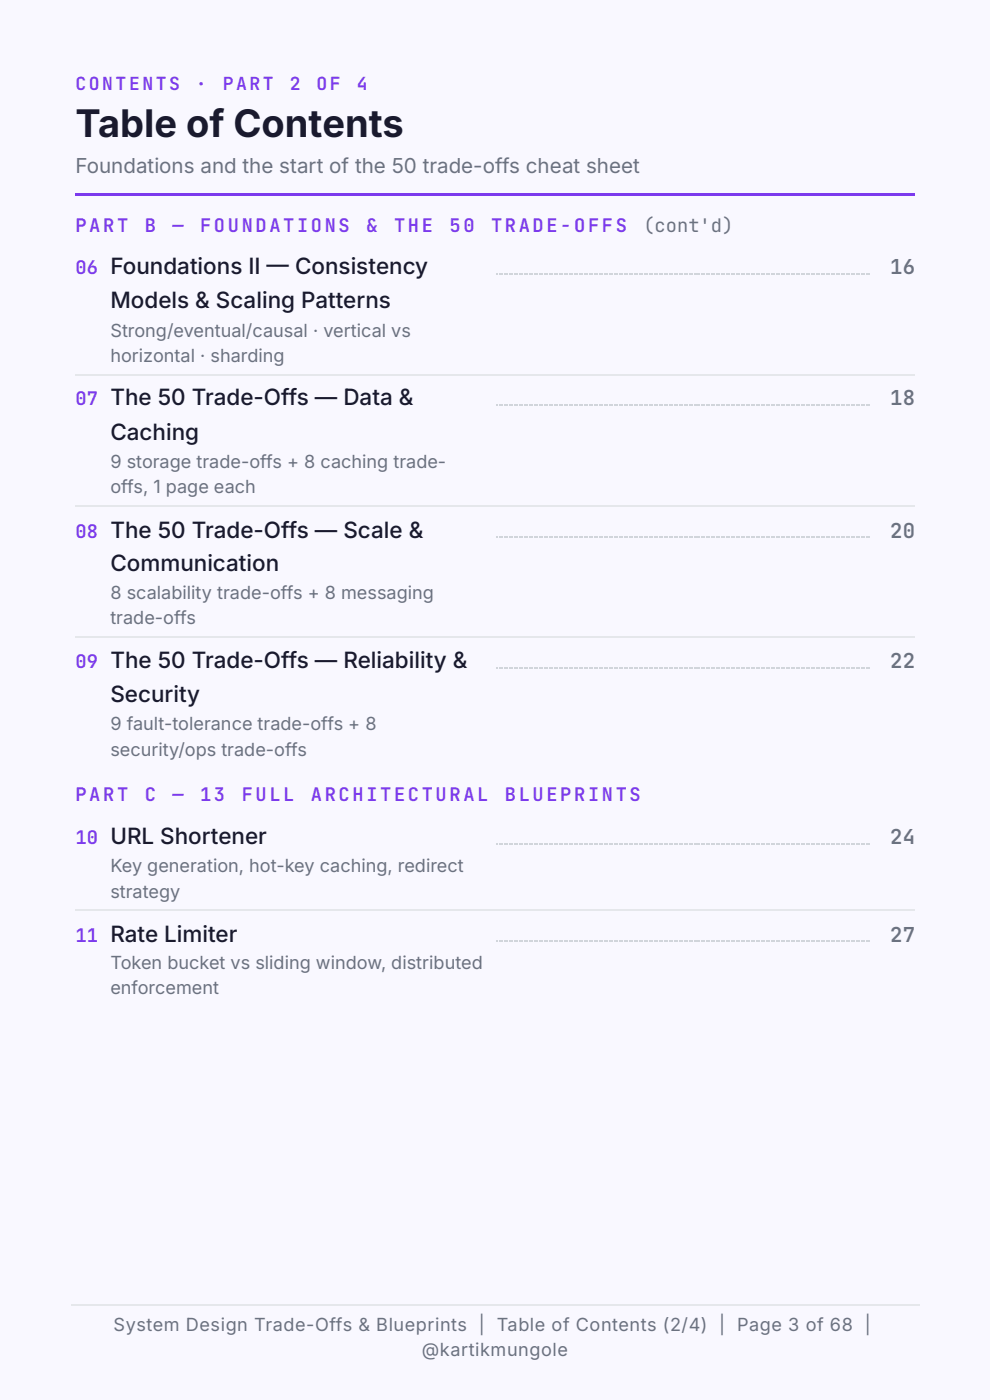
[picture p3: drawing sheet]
<svg xmlns="http://www.w3.org/2000/svg" width="210mm" height="297mm" viewBox="0 0 210 297" stroke-linecap="round" stroke-linejoin="round" font-family="sans-serif">
<defs><g id="words">
<text font-size="8.1" fill="#1a1a2e" x="16" y="29.1">Table of Contents</text>
<g font-size="4.8" fill="#1a1a2e">
<text x="23.4" y="58.2">Foundations II — Consistency</text>
<text x="23.4" y="65.4">Models &amp; Scaling Patterns</text>
<text x="23.4" y="86">The 50 Trade-Offs — Data &amp;</text>
<text x="23.4" y="93.4">Caching</text>
<text x="23.4" y="114">The 50 Trade-Offs — Scale &amp;</text>
<text x="23.4" y="121.2">Communication</text>
<text x="23.4" y="141.8">The 50 Trade-Offs — Reliability &amp;</text>
<text x="23.4" y="149">Security</text>
<text x="23.4" y="179.1">URL Shortener</text>
<text x="23.4" y="199.8">Rate Limiter</text>
</g>
<g font-size="4.4" fill="#6b7280">
<text x="16" y="36.8">Foundations and the start of the 50 trade-offs cheat sheet</text>
<text x="188.8" y="58.2">16</text>
<text x="188.8" y="86">18</text>
<text x="188.8" y="114">20</text>
<text x="188.8" y="141.8">22</text>
<text x="188.8" y="179.1">24</text>
<text x="188.8" y="199.8">27</text>
</g>
<g font-size="4" fill="#7c3aed">
<text x="16" y="49.2">PART</text>
<text x="30.7" y="49.2">B</text>
<text x="36.6" y="49.2">—</text>
<text x="42.4" y="49.2">FOUNDATIONS</text>
<text x="77.7" y="49.2">&amp;</text>
<text x="83.5" y="49.2">THE</text>
<text x="95.3" y="49.2">50</text>
<text x="104.1" y="49.2">TRADE-OFFS</text>
<text x="16" y="58.2">06</text>
<text x="16" y="86">07</text>
<text x="16" y="114">08</text>
<text x="16" y="141.8">09</text>
<text x="16" y="169.9">PART</text>
<text x="30.7" y="169.9">C</text>
<text x="36.6" y="169.9">—</text>
<text x="42.4" y="169.9">13</text>
<text x="51.2" y="169.9">FULL</text>
<text x="65.9" y="169.9">ARCHITECTURAL</text>
<text x="107" y="169.9">BLUEPRINTS</text>
<text x="16" y="179.1">10</text>
<text x="16" y="199.8">11</text>
</g>
<text font-size="4" fill="#6b7280" x="136.4" y="49.2">(cont'd)</text>
<g font-size="3.8" fill="#7c3aed">
<text x="16" y="19.1">CONTENTS</text>
<text x="41.5" y="19.1">·</text>
<text x="47.2" y="19.1">PART</text>
<text x="61.4" y="19.1">2</text>
<text x="67.1" y="19.1">OF</text>
<text x="75.6" y="19.1">4</text>
</g>
<g font-size="3.8" fill="#6b7280">
<text x="23.4" y="71.4">Strong/eventual/causal · vertical vs</text>
<text x="23.4" y="76.7">horizontal · sharding</text>
<text x="23.4" y="99.2">9 storage trade-offs + 8 caching trade-</text>
<text x="23.4" y="104.5">offs, 1 page each</text>
<text x="23.4" y="127">8 scalability trade-offs + 8 messaging</text>
<text x="23.4" y="132.3">trade-offs</text>
<text x="23.4" y="154.8">9 fault-tolerance trade-offs + 8</text>
<text x="23.4" y="160.3">security/ops trade-offs</text>
<text x="23.4" y="184.9">Key generation, hot-key caching, redirect</text>
<text x="23.4" y="190.5">strategy</text>
<text x="23.4" y="205.6">Token bucket vs sliding window, distributed</text>
<text x="23.4" y="210.9">enforcement</text>
<text x="24.1" y="282.3">System Design Trade-Offs &amp; Blueprints | Table of Contents (2/4) | Page 3 of 68 |</text>
<text x="89.5" y="287.6">@kartikmungole</text>
</g>
</g></defs>
<path d="M0 0h209.9v297h-209.9z" fill="#f9f8ff"/>
<path d="M15.9 41h178v.5h-178z" fill="#7c3aed"/>
<path d="M15.9 79.5h178" fill="none" stroke="#e5e7eb" stroke-width=".26"/>
<g fill="#d1d5db">
<path d="M105.3 57.9h.3v.3h-.3z"/>
<path d="M105.8 57.9h.3v.3h-.3z"/>
<path d="M106.4 57.9h.2v.3h-.2z"/>
<path d="M106.9 57.9h.3v.3h-.3z"/>
<path d="M107.4 57.9h.3v.3h-.3z"/>
<path d="M107.9 57.9h.3v.3h-.3z"/>
<path d="M108.5 57.9h.2v.3h-.2z"/>
<path d="M109 57.9h.3v.3h-.3z"/>
<path d="M109.5 57.9h.3v.3h-.3z"/>
<path d="M110.1 57.9h.2v.3h-.2z"/>
<path d="M110.6 57.9h.3v.3h-.3z"/>
<path d="M111.1 57.9h.3v.3h-.3z"/>
<path d="M111.7 57.9h.2v.3h-.2z"/>
<path d="M112.2 57.9h.2v.3h-.2z"/>
<path d="M112.7 57.9h.3v.3h-.3z"/>
<path d="M113.2 57.9h.3v.3h-.3z"/>
<path d="M113.8 57.9h.2v.3h-.2z"/>
<path d="M114.3 57.9h.3v.3h-.3z"/>
<path d="M114.8 57.9h.3v.3h-.3z"/>
<path d="M115.4 57.9h.2v.3h-.2z"/>
<path d="M115.9 57.9h.3v.3h-.3z"/>
<path d="M116.4 57.9h.3v.3h-.3z"/>
<path d="M116.9 57.9h.3v.3h-.3z"/>
<path d="M117.5 57.9h.2v.3h-.2z"/>
<path d="M118 57.9h.3v.3h-.3z"/>
<path d="M118.5 57.9h.3v.3h-.3z"/>
<path d="M119.1 57.9h.2v.3h-.2z"/>
<path d="M119.6 57.9h.3v.3h-.3z"/>
<path d="M120.1 57.9h.3v.3h-.3z"/>
<path d="M120.6 57.9h.3v.3h-.3z"/>
<path d="M121.2 57.9h.2v.3h-.2z"/>
<path d="M121.7 57.9h.3v.3h-.3z"/>
<path d="M122.2 57.9h.3v.3h-.3z"/>
<path d="M122.8 57.9h.2v.3h-.2z"/>
<path d="M123.3 57.9h.3v.3h-.3z"/>
<path d="M123.8 57.9h.3v.3h-.3z"/>
<path d="M124.4 57.9h.2v.3h-.2z"/>
<path d="M124.9 57.9h.2v.3h-.2z"/>
<path d="M125.4 57.9h.3v.3h-.3z"/>
<path d="M125.9 57.9h.3v.3h-.3z"/>
<path d="M126.5 57.9h.2v.3h-.2z"/>
<path d="M127 57.9h.3v.3h-.3z"/>
<path d="M127.5 57.9h.3v.3h-.3z"/>
<path d="M128.1 57.9h.2v.3h-.2z"/>
<path d="M128.6 57.9h.3v.3h-.3z"/>
<path d="M129.1 57.9h.3v.3h-.3z"/>
<path d="M129.6 57.9h.3v.3h-.3z"/>
<path d="M130.2 57.9h.2v.3h-.2z"/>
<path d="M130.7 57.9h.3v.3h-.3z"/>
<path d="M131.2 57.9h.3v.3h-.3z"/>
<path d="M131.8 57.9h.2v.3h-.2z"/>
<path d="M132.3 57.9h.3v.3h-.3z"/>
<path d="M132.8 57.9h.3v.3h-.3z"/>
<path d="M133.3 57.9h.3v.3h-.3z"/>
<path d="M133.9 57.9h.2v.3h-.2z"/>
<path d="M134.4 57.9h.3v.3h-.3z"/>
<path d="M134.9 57.9h.3v.3h-.3z"/>
<path d="M135.5 57.9h.2v.3h-.2z"/>
<path d="M136 57.9h.3v.3h-.3z"/>
<path d="M136.5 57.9h.3v.3h-.3z"/>
<path d="M137.1 57.9h.2v.3h-.2z"/>
<path d="M137.6 57.9h.2v.3h-.2z"/>
<path d="M138.1 57.9h.3v.3h-.3z"/>
<path d="M138.6 57.9h.3v.3h-.3z"/>
<path d="M139.2 57.9h.2v.3h-.2z"/>
<path d="M139.7 57.9h.3v.3h-.3z"/>
<path d="M140.2 57.9h.3v.3h-.3z"/>
<path d="M140.8 57.9h.2v.3h-.2z"/>
<path d="M141.3 57.9h.3v.3h-.3z"/>
<path d="M141.8 57.9h.3v.3h-.3z"/>
<path d="M142.3 57.9h.3v.3h-.3z"/>
<path d="M142.9 57.9h.2v.3h-.2z"/>
<path d="M143.4 57.9h.3v.3h-.3z"/>
<path d="M143.9 57.9h.3v.3h-.3z"/>
<path d="M144.5 57.9h.2v.3h-.2z"/>
<path d="M145 57.9h.3v.3h-.3z"/>
<path d="M145.5 57.9h.3v.3h-.3z"/>
<path d="M146 57.9h.3v.3h-.3z"/>
<path d="M146.6 57.9h.2v.3h-.2z"/>
<path d="M147.1 57.9h.3v.3h-.3z"/>
<path d="M147.6 57.9h.3v.3h-.3z"/>
<path d="M148.2 57.9h.2v.3h-.2z"/>
<path d="M148.7 57.9h.3v.3h-.3z"/>
<path d="M149.2 57.9h.3v.3h-.3z"/>
<path d="M149.8 57.9h.2v.3h-.2z"/>
<path d="M150.3 57.9h.2v.3h-.2z"/>
<path d="M150.8 57.9h.3v.3h-.3z"/>
<path d="M151.3 57.9h.3v.3h-.3z"/>
<path d="M151.9 57.9h.2v.3h-.2z"/>
<path d="M152.4 57.9h.3v.3h-.3z"/>
<path d="M152.9 57.9h.3v.3h-.3z"/>
<path d="M153.5 57.9h.2v.3h-.2z"/>
<path d="M154 57.9h.3v.3h-.3z"/>
<path d="M154.5 57.9h.3v.3h-.3z"/>
<path d="M155 57.9h.3v.3h-.3z"/>
<path d="M155.6 57.9h.2v.3h-.2z"/>
<path d="M156.1 57.9h.3v.3h-.3z"/>
<path d="M156.6 57.9h.3v.3h-.3z"/>
<path d="M157.2 57.9h.2v.3h-.2z"/>
<path d="M157.7 57.9h.3v.3h-.3z"/>
<path d="M158.2 57.9h.3v.3h-.3z"/>
<path d="M158.7 57.9h.3v.3h-.3z"/>
<path d="M159.3 57.9h.2v.3h-.2z"/>
<path d="M159.8 57.9h.3v.3h-.3z"/>
<path d="M160.3 57.9h.3v.3h-.3z"/>
<path d="M160.9 57.9h.2v.3h-.2z"/>
<path d="M161.4 57.9h.3v.3h-.3z"/>
<path d="M161.9 57.9h.3v.3h-.3z"/>
<path d="M162.5 57.9h.2v.3h-.2z"/>
<path d="M163 57.9h.2v.3h-.2z"/>
<path d="M163.5 57.9h.3v.3h-.3z"/>
<path d="M164 57.9h.3v.3h-.3z"/>
<path d="M164.6 57.9h.2v.3h-.2z"/>
<path d="M165.1 57.9h.3v.3h-.3z"/>
<path d="M165.6 57.9h.3v.3h-.3z"/>
<path d="M166.2 57.9h.2v.3h-.2z"/>
<path d="M166.7 57.9h.3v.3h-.3z"/>
<path d="M167.2 57.9h.3v.3h-.3z"/>
<path d="M167.7 57.9h.3v.3h-.3z"/>
<path d="M168.3 57.9h.2v.3h-.2z"/>
<path d="M168.8 57.9h.3v.3h-.3z"/>
<path d="M169.3 57.9h.3v.3h-.3z"/>
<path d="M169.9 57.9h.2v.3h-.2z"/>
<path d="M170.4 57.9h.3v.3h-.3z"/>
<path d="M170.9 57.9h.3v.3h-.3z"/>
<path d="M171.4 57.9h.3v.3h-.3z"/>
<path d="M172 57.9h.2v.3h-.2z"/>
<path d="M172.5 57.9h.3v.3h-.3z"/>
<path d="M173 57.9h.3v.3h-.3z"/>
<path d="M173.6 57.9h.2v.3h-.2z"/>
<path d="M174.1 57.9h.3v.3h-.3z"/>
<path d="M174.6 57.9h.3v.3h-.3z"/>
<path d="M175.2 57.9h.2v.3h-.2z"/>
<path d="M175.7 57.9h.2v.3h-.2z"/>
<path d="M176.2 57.9h.3v.3h-.3z"/>
<path d="M176.7 57.9h.3v.3h-.3z"/>
<path d="M177.3 57.9h.2v.3h-.2z"/>
<path d="M177.8 57.9h.3v.3h-.3z"/>
<path d="M178.3 57.9h.3v.3h-.3z"/>
<path d="M178.9 57.9h.2v.3h-.2z"/>
<path d="M179.4 57.9h.3v.3h-.3z"/>
<path d="M179.9 57.9h.3v.3h-.3z"/>
<path d="M180.4 57.9h.3v.3h-.3z"/>
<path d="M181 57.9h.2v.3h-.2z"/>
<path d="M181.5 57.9h.3v.3h-.3z"/>
<path d="M182 57.9h.3v.3h-.3z"/>
<path d="M182.6 57.9h.2v.3h-.2z"/>
<path d="M183.1 57.9h.3v.3h-.3z"/>
<path d="M183.6 57.9h.3v.3h-.3z"/>
<path d="M184.1 57.9h.3v.3h-.3z"/>
</g>
<path d="M15.9 107.3h178" fill="none" stroke="#e5e7eb" stroke-width=".26"/>
<g fill="#d1d5db">
<path d="M105.3 85.7h.3v.3h-.3z"/>
<path d="M105.8 85.7h.3v.3h-.3z"/>
<path d="M106.4 85.7h.2v.3h-.2z"/>
<path d="M106.9 85.7h.3v.3h-.3z"/>
<path d="M107.4 85.7h.3v.3h-.3z"/>
<path d="M107.9 85.7h.3v.3h-.3z"/>
<path d="M108.5 85.7h.2v.3h-.2z"/>
<path d="M109 85.7h.3v.3h-.3z"/>
<path d="M109.5 85.7h.3v.3h-.3z"/>
<path d="M110.1 85.7h.2v.3h-.2z"/>
<path d="M110.6 85.7h.3v.3h-.3z"/>
<path d="M111.1 85.7h.3v.3h-.3z"/>
<path d="M111.7 85.7h.2v.3h-.2z"/>
<path d="M112.2 85.7h.2v.3h-.2z"/>
<path d="M112.7 85.7h.3v.3h-.3z"/>
<path d="M113.2 85.7h.3v.3h-.3z"/>
<path d="M113.8 85.7h.2v.3h-.2z"/>
<path d="M114.3 85.7h.3v.3h-.3z"/>
<path d="M114.8 85.7h.3v.3h-.3z"/>
<path d="M115.4 85.7h.2v.3h-.2z"/>
<path d="M115.9 85.7h.3v.3h-.3z"/>
<path d="M116.4 85.7h.3v.3h-.3z"/>
<path d="M116.9 85.7h.3v.3h-.3z"/>
<path d="M117.5 85.7h.2v.3h-.2z"/>
<path d="M118 85.7h.3v.3h-.3z"/>
<path d="M118.5 85.7h.3v.3h-.3z"/>
<path d="M119.1 85.7h.2v.3h-.2z"/>
<path d="M119.6 85.7h.3v.3h-.3z"/>
<path d="M120.1 85.7h.3v.3h-.3z"/>
<path d="M120.6 85.7h.3v.3h-.3z"/>
<path d="M121.2 85.7h.2v.3h-.2z"/>
<path d="M121.7 85.7h.3v.3h-.3z"/>
<path d="M122.2 85.7h.3v.3h-.3z"/>
<path d="M122.8 85.7h.2v.3h-.2z"/>
<path d="M123.3 85.7h.3v.3h-.3z"/>
<path d="M123.8 85.7h.3v.3h-.3z"/>
<path d="M124.4 85.7h.2v.3h-.2z"/>
<path d="M124.9 85.7h.2v.3h-.2z"/>
<path d="M125.4 85.7h.3v.3h-.3z"/>
<path d="M125.9 85.7h.3v.3h-.3z"/>
<path d="M126.5 85.7h.2v.3h-.2z"/>
<path d="M127 85.7h.3v.3h-.3z"/>
<path d="M127.5 85.7h.3v.3h-.3z"/>
<path d="M128.1 85.7h.2v.3h-.2z"/>
<path d="M128.6 85.7h.3v.3h-.3z"/>
<path d="M129.1 85.7h.3v.3h-.3z"/>
<path d="M129.6 85.7h.3v.3h-.3z"/>
<path d="M130.2 85.7h.2v.3h-.2z"/>
<path d="M130.7 85.7h.3v.3h-.3z"/>
<path d="M131.2 85.7h.3v.3h-.3z"/>
<path d="M131.8 85.7h.2v.3h-.2z"/>
<path d="M132.3 85.7h.3v.3h-.3z"/>
<path d="M132.8 85.7h.3v.3h-.3z"/>
<path d="M133.3 85.7h.3v.3h-.3z"/>
<path d="M133.9 85.7h.2v.3h-.2z"/>
<path d="M134.4 85.7h.3v.3h-.3z"/>
<path d="M134.9 85.7h.3v.3h-.3z"/>
<path d="M135.5 85.7h.2v.3h-.2z"/>
<path d="M136 85.7h.3v.3h-.3z"/>
<path d="M136.5 85.7h.3v.3h-.3z"/>
<path d="M137.1 85.7h.2v.3h-.2z"/>
<path d="M137.6 85.7h.2v.3h-.2z"/>
<path d="M138.1 85.7h.3v.3h-.3z"/>
<path d="M138.6 85.7h.3v.3h-.3z"/>
<path d="M139.2 85.7h.2v.3h-.2z"/>
<path d="M139.7 85.7h.3v.3h-.3z"/>
<path d="M140.2 85.7h.3v.3h-.3z"/>
<path d="M140.8 85.7h.2v.3h-.2z"/>
<path d="M141.3 85.7h.3v.3h-.3z"/>
<path d="M141.8 85.7h.3v.3h-.3z"/>
<path d="M142.3 85.7h.3v.3h-.3z"/>
<path d="M142.9 85.7h.2v.3h-.2z"/>
<path d="M143.4 85.7h.3v.3h-.3z"/>
<path d="M143.9 85.7h.3v.3h-.3z"/>
<path d="M144.5 85.7h.2v.3h-.2z"/>
<path d="M145 85.7h.3v.3h-.3z"/>
<path d="M145.5 85.7h.3v.3h-.3z"/>
<path d="M146 85.7h.3v.3h-.3z"/>
<path d="M146.6 85.7h.2v.3h-.2z"/>
<path d="M147.1 85.7h.3v.3h-.3z"/>
<path d="M147.6 85.7h.3v.3h-.3z"/>
<path d="M148.2 85.7h.2v.3h-.2z"/>
<path d="M148.7 85.7h.3v.3h-.3z"/>
<path d="M149.2 85.7h.3v.3h-.3z"/>
<path d="M149.8 85.7h.2v.3h-.2z"/>
<path d="M150.3 85.7h.2v.3h-.2z"/>
<path d="M150.8 85.7h.3v.3h-.3z"/>
<path d="M151.3 85.7h.3v.3h-.3z"/>
<path d="M151.9 85.7h.2v.3h-.2z"/>
<path d="M152.4 85.7h.3v.3h-.3z"/>
<path d="M152.9 85.7h.3v.3h-.3z"/>
<path d="M153.5 85.7h.2v.3h-.2z"/>
<path d="M154 85.7h.3v.3h-.3z"/>
<path d="M154.5 85.7h.3v.3h-.3z"/>
<path d="M155 85.7h.3v.3h-.3z"/>
<path d="M155.6 85.7h.2v.3h-.2z"/>
<path d="M156.1 85.7h.3v.3h-.3z"/>
<path d="M156.6 85.7h.3v.3h-.3z"/>
<path d="M157.2 85.7h.2v.3h-.2z"/>
<path d="M157.7 85.7h.3v.3h-.3z"/>
<path d="M158.2 85.7h.3v.3h-.3z"/>
<path d="M158.7 85.7h.3v.3h-.3z"/>
<path d="M159.3 85.7h.2v.3h-.2z"/>
<path d="M159.8 85.7h.3v.3h-.3z"/>
<path d="M160.3 85.7h.3v.3h-.3z"/>
<path d="M160.9 85.7h.2v.3h-.2z"/>
<path d="M161.4 85.7h.3v.3h-.3z"/>
<path d="M161.9 85.7h.3v.3h-.3z"/>
<path d="M162.5 85.7h.2v.3h-.2z"/>
<path d="M163 85.7h.2v.3h-.2z"/>
<path d="M163.5 85.7h.3v.3h-.3z"/>
<path d="M164 85.7h.3v.3h-.3z"/>
<path d="M164.6 85.7h.2v.3h-.2z"/>
<path d="M165.1 85.7h.3v.3h-.3z"/>
<path d="M165.6 85.7h.3v.3h-.3z"/>
<path d="M166.2 85.7h.2v.3h-.2z"/>
<path d="M166.7 85.7h.3v.3h-.3z"/>
<path d="M167.2 85.7h.3v.3h-.3z"/>
<path d="M167.7 85.7h.3v.3h-.3z"/>
<path d="M168.3 85.7h.2v.3h-.2z"/>
<path d="M168.8 85.7h.3v.3h-.3z"/>
<path d="M169.3 85.7h.3v.3h-.3z"/>
<path d="M169.9 85.7h.2v.3h-.2z"/>
<path d="M170.4 85.7h.3v.3h-.3z"/>
<path d="M170.9 85.7h.3v.3h-.3z"/>
<path d="M171.4 85.7h.3v.3h-.3z"/>
<path d="M172 85.7h.2v.3h-.2z"/>
<path d="M172.5 85.7h.3v.3h-.3z"/>
<path d="M173 85.7h.3v.3h-.3z"/>
<path d="M173.6 85.7h.2v.3h-.2z"/>
<path d="M174.1 85.7h.3v.3h-.3z"/>
<path d="M174.6 85.7h.3v.3h-.3z"/>
<path d="M175.2 85.7h.2v.3h-.2z"/>
<path d="M175.7 85.7h.2v.3h-.2z"/>
<path d="M176.2 85.7h.3v.3h-.3z"/>
<path d="M176.7 85.7h.3v.3h-.3z"/>
<path d="M177.3 85.7h.2v.3h-.2z"/>
<path d="M177.8 85.7h.3v.3h-.3z"/>
<path d="M178.3 85.7h.3v.3h-.3z"/>
<path d="M178.9 85.7h.2v.3h-.2z"/>
<path d="M179.4 85.7h.3v.3h-.3z"/>
<path d="M179.9 85.7h.3v.3h-.3z"/>
<path d="M180.4 85.7h.3v.3h-.3z"/>
<path d="M181 85.7h.2v.3h-.2z"/>
<path d="M181.5 85.7h.3v.3h-.3z"/>
<path d="M182 85.7h.3v.3h-.3z"/>
<path d="M182.6 85.7h.2v.3h-.2z"/>
<path d="M183.1 85.7h.3v.3h-.3z"/>
<path d="M183.6 85.7h.3v.3h-.3z"/>
<path d="M184.1 85.7h.3v.3h-.3z"/>
</g>
<path d="M15.9 135.1h178" fill="none" stroke="#e5e7eb" stroke-width=".26"/>
<g fill="#d1d5db">
<path d="M105.3 113.8h.3v.2h-.3z"/>
<path d="M105.8 113.8h.3v.2h-.3z"/>
<path d="M106.4 113.8h.2v.2h-.2z"/>
<path d="M106.9 113.8h.3v.2h-.3z"/>
<path d="M107.4 113.8h.3v.2h-.3z"/>
<path d="M107.9 113.8h.3v.2h-.3z"/>
<path d="M108.5 113.8h.2v.2h-.2z"/>
<path d="M109 113.8h.3v.2h-.3z"/>
<path d="M109.5 113.8h.3v.2h-.3z"/>
<path d="M110.1 113.8h.2v.2h-.2z"/>
<path d="M110.6 113.8h.3v.2h-.3z"/>
<path d="M111.1 113.8h.3v.2h-.3z"/>
<path d="M111.7 113.8h.2v.2h-.2z"/>
<path d="M112.2 113.8h.2v.2h-.2z"/>
<path d="M112.7 113.8h.3v.2h-.3z"/>
<path d="M113.2 113.8h.3v.2h-.3z"/>
<path d="M113.8 113.8h.2v.2h-.2z"/>
<path d="M114.3 113.8h.3v.2h-.3z"/>
<path d="M114.8 113.8h.3v.2h-.3z"/>
<path d="M115.4 113.8h.2v.2h-.2z"/>
<path d="M115.9 113.8h.3v.2h-.3z"/>
<path d="M116.4 113.8h.3v.2h-.3z"/>
<path d="M116.9 113.8h.3v.2h-.3z"/>
<path d="M117.5 113.8h.2v.2h-.2z"/>
<path d="M118 113.8h.3v.2h-.3z"/>
<path d="M118.5 113.8h.3v.2h-.3z"/>
<path d="M119.1 113.8h.2v.2h-.2z"/>
<path d="M119.6 113.8h.3v.2h-.3z"/>
<path d="M120.1 113.8h.3v.2h-.3z"/>
<path d="M120.6 113.8h.3v.2h-.3z"/>
<path d="M121.2 113.8h.2v.2h-.2z"/>
<path d="M121.7 113.8h.3v.2h-.3z"/>
<path d="M122.2 113.8h.3v.2h-.3z"/>
<path d="M122.8 113.8h.2v.2h-.2z"/>
<path d="M123.3 113.8h.3v.2h-.3z"/>
<path d="M123.8 113.8h.3v.2h-.3z"/>
<path d="M124.4 113.8h.2v.2h-.2z"/>
<path d="M124.9 113.8h.2v.2h-.2z"/>
<path d="M125.4 113.8h.3v.2h-.3z"/>
<path d="M125.9 113.8h.3v.2h-.3z"/>
<path d="M126.5 113.8h.2v.2h-.2z"/>
<path d="M127 113.8h.3v.2h-.3z"/>
<path d="M127.5 113.8h.3v.2h-.3z"/>
<path d="M128.1 113.8h.2v.2h-.2z"/>
<path d="M128.6 113.8h.3v.2h-.3z"/>
<path d="M129.1 113.8h.3v.2h-.3z"/>
<path d="M129.6 113.8h.3v.2h-.3z"/>
<path d="M130.2 113.8h.2v.2h-.2z"/>
<path d="M130.7 113.8h.3v.2h-.3z"/>
<path d="M131.2 113.8h.3v.2h-.3z"/>
<path d="M131.8 113.8h.2v.2h-.2z"/>
<path d="M132.3 113.8h.3v.2h-.3z"/>
<path d="M132.8 113.8h.3v.2h-.3z"/>
<path d="M133.3 113.8h.3v.2h-.3z"/>
<path d="M133.9 113.8h.2v.2h-.2z"/>
<path d="M134.4 113.8h.3v.2h-.3z"/>
<path d="M134.9 113.8h.3v.2h-.3z"/>
<path d="M135.5 113.8h.2v.2h-.2z"/>
<path d="M136 113.8h.3v.2h-.3z"/>
<path d="M136.5 113.8h.3v.2h-.3z"/>
<path d="M137.1 113.8h.2v.2h-.2z"/>
<path d="M137.6 113.8h.2v.2h-.2z"/>
<path d="M138.1 113.8h.3v.2h-.3z"/>
<path d="M138.6 113.8h.3v.2h-.3z"/>
<path d="M139.2 113.8h.2v.2h-.2z"/>
<path d="M139.7 113.8h.3v.2h-.3z"/>
<path d="M140.2 113.8h.3v.2h-.3z"/>
<path d="M140.8 113.8h.2v.2h-.2z"/>
<path d="M141.3 113.8h.3v.2h-.3z"/>
<path d="M141.8 113.8h.3v.2h-.3z"/>
<path d="M142.3 113.8h.3v.2h-.3z"/>
<path d="M142.9 113.8h.2v.2h-.2z"/>
<path d="M143.4 113.8h.3v.2h-.3z"/>
<path d="M143.9 113.8h.3v.2h-.3z"/>
<path d="M144.5 113.8h.2v.2h-.2z"/>
<path d="M145 113.8h.3v.2h-.3z"/>
<path d="M145.5 113.8h.3v.2h-.3z"/>
<path d="M146 113.8h.3v.2h-.3z"/>
<path d="M146.6 113.8h.2v.2h-.2z"/>
<path d="M147.1 113.8h.3v.2h-.3z"/>
<path d="M147.6 113.8h.3v.2h-.3z"/>
<path d="M148.2 113.8h.2v.2h-.2z"/>
<path d="M148.7 113.8h.3v.2h-.3z"/>
<path d="M149.2 113.8h.3v.2h-.3z"/>
<path d="M149.8 113.8h.2v.2h-.2z"/>
<path d="M150.3 113.8h.2v.2h-.2z"/>
<path d="M150.8 113.8h.3v.2h-.3z"/>
<path d="M151.3 113.8h.3v.2h-.3z"/>
<path d="M151.9 113.8h.2v.2h-.2z"/>
<path d="M152.4 113.8h.3v.2h-.3z"/>
<path d="M152.9 113.8h.3v.2h-.3z"/>
<path d="M153.5 113.8h.2v.2h-.2z"/>
<path d="M154 113.8h.3v.2h-.3z"/>
<path d="M154.5 113.8h.3v.2h-.3z"/>
<path d="M155 113.8h.3v.2h-.3z"/>
<path d="M155.6 113.8h.2v.2h-.2z"/>
<path d="M156.1 113.8h.3v.2h-.3z"/>
<path d="M156.6 113.8h.3v.2h-.3z"/>
<path d="M157.2 113.8h.2v.2h-.2z"/>
<path d="M157.7 113.8h.3v.2h-.3z"/>
<path d="M158.2 113.8h.3v.2h-.3z"/>
<path d="M158.7 113.8h.3v.2h-.3z"/>
<path d="M159.3 113.8h.2v.2h-.2z"/>
<path d="M159.8 113.8h.3v.2h-.3z"/>
<path d="M160.3 113.8h.3v.2h-.3z"/>
<path d="M160.9 113.8h.2v.2h-.2z"/>
<path d="M161.4 113.8h.3v.2h-.3z"/>
<path d="M161.9 113.8h.3v.2h-.3z"/>
<path d="M162.5 113.8h.2v.2h-.2z"/>
<path d="M163 113.8h.2v.2h-.2z"/>
<path d="M163.5 113.8h.3v.2h-.3z"/>
<path d="M164 113.8h.3v.2h-.3z"/>
<path d="M164.6 113.8h.2v.2h-.2z"/>
<path d="M165.1 113.8h.3v.2h-.3z"/>
<path d="M165.6 113.8h.3v.2h-.3z"/>
<path d="M166.2 113.8h.2v.2h-.2z"/>
<path d="M166.7 113.8h.3v.2h-.3z"/>
<path d="M167.2 113.8h.3v.2h-.3z"/>
<path d="M167.7 113.8h.3v.2h-.3z"/>
<path d="M168.3 113.8h.2v.2h-.2z"/>
<path d="M168.8 113.8h.3v.2h-.3z"/>
<path d="M169.3 113.8h.3v.2h-.3z"/>
<path d="M169.9 113.8h.2v.2h-.2z"/>
<path d="M170.4 113.8h.3v.2h-.3z"/>
<path d="M170.9 113.8h.3v.2h-.3z"/>
<path d="M171.4 113.8h.3v.2h-.3z"/>
<path d="M172 113.8h.2v.2h-.2z"/>
<path d="M172.5 113.8h.3v.2h-.3z"/>
<path d="M173 113.8h.3v.2h-.3z"/>
<path d="M173.6 113.8h.2v.2h-.2z"/>
<path d="M174.1 113.8h.3v.2h-.3z"/>
<path d="M174.6 113.8h.3v.2h-.3z"/>
<path d="M175.2 113.8h.2v.2h-.2z"/>
<path d="M175.7 113.8h.2v.2h-.2z"/>
<path d="M176.2 113.8h.3v.2h-.3z"/>
<path d="M176.7 113.8h.3v.2h-.3z"/>
<path d="M177.3 113.8h.2v.2h-.2z"/>
<path d="M177.8 113.8h.3v.2h-.3z"/>
<path d="M178.3 113.8h.3v.2h-.3z"/>
<path d="M178.9 113.8h.2v.2h-.2z"/>
<path d="M179.4 113.8h.3v.2h-.3z"/>
<path d="M179.9 113.8h.3v.2h-.3z"/>
<path d="M180.4 113.8h.3v.2h-.3z"/>
<path d="M181 113.8h.2v.2h-.2z"/>
<path d="M181.5 113.8h.3v.2h-.3z"/>
<path d="M182 113.8h.3v.2h-.3z"/>
<path d="M182.6 113.8h.2v.2h-.2z"/>
<path d="M183.1 113.8h.3v.2h-.3z"/>
<path d="M183.6 113.8h.3v.2h-.3z"/>
<path d="M184.1 113.8h.3v.2h-.3z"/>
<path d="M105.3 141.6h.3v.2h-.3z"/>
<path d="M105.8 141.6h.3v.2h-.3z"/>
<path d="M106.4 141.6h.2v.2h-.2z"/>
<path d="M106.9 141.6h.3v.2h-.3z"/>
<path d="M107.4 141.6h.3v.2h-.3z"/>
<path d="M107.9 141.6h.3v.2h-.3z"/>
<path d="M108.5 141.6h.2v.2h-.2z"/>
<path d="M109 141.6h.3v.2h-.3z"/>
<path d="M109.5 141.6h.3v.2h-.3z"/>
<path d="M110.1 141.6h.2v.2h-.2z"/>
<path d="M110.6 141.6h.3v.2h-.3z"/>
<path d="M111.1 141.6h.3v.2h-.3z"/>
<path d="M111.7 141.6h.2v.2h-.2z"/>
<path d="M112.2 141.6h.2v.2h-.2z"/>
<path d="M112.7 141.6h.3v.2h-.3z"/>
<path d="M113.2 141.6h.3v.2h-.3z"/>
<path d="M113.8 141.6h.2v.2h-.2z"/>
<path d="M114.3 141.6h.3v.2h-.3z"/>
<path d="M114.8 141.6h.3v.2h-.3z"/>
<path d="M115.4 141.6h.2v.2h-.2z"/>
<path d="M115.9 141.6h.3v.2h-.3z"/>
<path d="M116.4 141.6h.3v.2h-.3z"/>
<path d="M116.9 141.6h.3v.2h-.3z"/>
<path d="M117.5 141.6h.2v.2h-.2z"/>
<path d="M118 141.6h.3v.2h-.3z"/>
<path d="M118.5 141.6h.3v.2h-.3z"/>
<path d="M119.1 141.6h.2v.2h-.2z"/>
<path d="M119.6 141.6h.3v.2h-.3z"/>
<path d="M120.1 141.6h.3v.2h-.3z"/>
<path d="M120.6 141.6h.3v.2h-.3z"/>
<path d="M121.2 141.6h.2v.2h-.2z"/>
<path d="M121.7 141.6h.3v.2h-.3z"/>
<path d="M122.2 141.6h.3v.2h-.3z"/>
<path d="M122.8 141.6h.2v.2h-.2z"/>
<path d="M123.3 141.6h.3v.2h-.3z"/>
<path d="M123.8 141.6h.3v.2h-.3z"/>
<path d="M124.4 141.6h.2v.2h-.2z"/>
<path d="M124.9 141.6h.2v.2h-.2z"/>
<path d="M125.4 141.6h.3v.2h-.3z"/>
<path d="M125.9 141.6h.3v.2h-.3z"/>
<path d="M126.5 141.6h.2v.2h-.2z"/>
<path d="M127 141.6h.3v.2h-.3z"/>
<path d="M127.5 141.6h.3v.2h-.3z"/>
<path d="M128.1 141.6h.2v.2h-.2z"/>
<path d="M128.6 141.6h.3v.2h-.3z"/>
<path d="M129.1 141.6h.3v.2h-.3z"/>
<path d="M129.6 141.6h.3v.2h-.3z"/>
<path d="M130.2 141.6h.2v.2h-.2z"/>
<path d="M130.7 141.6h.3v.2h-.3z"/>
<path d="M131.2 141.6h.3v.2h-.3z"/>
<path d="M131.8 141.6h.2v.2h-.2z"/>
<path d="M132.3 141.6h.3v.2h-.3z"/>
<path d="M132.8 141.6h.3v.2h-.3z"/>
<path d="M133.3 141.6h.3v.2h-.3z"/>
<path d="M133.9 141.6h.2v.2h-.2z"/>
<path d="M134.4 141.6h.3v.2h-.3z"/>
<path d="M134.9 141.6h.3v.2h-.3z"/>
<path d="M135.5 141.6h.2v.2h-.2z"/>
<path d="M136 141.6h.3v.2h-.3z"/>
<path d="M136.5 141.6h.3v.2h-.3z"/>
<path d="M137.1 141.6h.2v.2h-.2z"/>
<path d="M137.6 141.6h.2v.2h-.2z"/>
<path d="M138.1 141.6h.3v.2h-.3z"/>
<path d="M138.6 141.6h.3v.2h-.3z"/>
<path d="M139.2 141.6h.2v.2h-.2z"/>
<path d="M139.7 141.6h.3v.2h-.3z"/>
<path d="M140.2 141.6h.3v.2h-.3z"/>
<path d="M140.8 141.6h.2v.2h-.2z"/>
<path d="M141.3 141.6h.3v.2h-.3z"/>
<path d="M141.8 141.6h.3v.2h-.3z"/>
<path d="M142.3 141.6h.3v.2h-.3z"/>
<path d="M142.9 141.6h.2v.2h-.2z"/>
<path d="M143.4 141.6h.3v.2h-.3z"/>
<path d="M143.9 141.6h.3v.2h-.3z"/>
<path d="M144.5 141.6h.2v.2h-.2z"/>
<path d="M145 141.6h.3v.2h-.3z"/>
<path d="M145.5 141.6h.3v.2h-.3z"/>
<path d="M146 141.6h.3v.2h-.3z"/>
<path d="M146.6 141.6h.2v.2h-.2z"/>
<path d="M147.1 141.6h.3v.2h-.3z"/>
<path d="M147.6 141.6h.3v.2h-.3z"/>
<path d="M148.2 141.6h.2v.2h-.2z"/>
<path d="M148.7 141.6h.3v.2h-.3z"/>
<path d="M149.2 141.6h.3v.2h-.3z"/>
<path d="M149.8 141.6h.2v.2h-.2z"/>
<path d="M150.3 141.6h.2v.2h-.2z"/>
<path d="M150.8 141.6h.3v.2h-.3z"/>
<path d="M151.3 141.6h.3v.2h-.3z"/>
<path d="M151.9 141.6h.2v.2h-.2z"/>
<path d="M152.4 141.6h.3v.2h-.3z"/>
<path d="M152.9 141.6h.3v.2h-.3z"/>
<path d="M153.5 141.6h.2v.2h-.2z"/>
<path d="M154 141.6h.3v.2h-.3z"/>
<path d="M154.5 141.6h.3v.2h-.3z"/>
<path d="M155 141.6h.3v.2h-.3z"/>
<path d="M155.6 141.6h.2v.2h-.2z"/>
<path d="M156.1 141.6h.3v.2h-.3z"/>
<path d="M156.6 141.6h.3v.2h-.3z"/>
<path d="M157.2 141.6h.2v.2h-.2z"/>
<path d="M157.7 141.6h.3v.2h-.3z"/>
<path d="M158.2 141.6h.3v.2h-.3z"/>
<path d="M158.7 141.6h.3v.2h-.3z"/>
<path d="M159.3 141.6h.2v.2h-.2z"/>
<path d="M159.8 141.6h.3v.2h-.3z"/>
<path d="M160.3 141.6h.3v.2h-.3z"/>
<path d="M160.9 141.6h.2v.2h-.2z"/>
<path d="M161.4 141.6h.3v.2h-.3z"/>
<path d="M161.9 141.6h.3v.2h-.3z"/>
<path d="M162.5 141.6h.2v.2h-.2z"/>
<path d="M163 141.6h.2v.2h-.2z"/>
<path d="M163.5 141.6h.3v.2h-.3z"/>
<path d="M164 141.6h.3v.2h-.3z"/>
<path d="M164.6 141.6h.2v.2h-.2z"/>
<path d="M165.1 141.6h.3v.2h-.3z"/>
<path d="M165.6 141.6h.3v.2h-.3z"/>
<path d="M166.2 141.6h.2v.2h-.2z"/>
<path d="M166.7 141.6h.3v.2h-.3z"/>
<path d="M167.2 141.6h.3v.2h-.3z"/>
<path d="M167.7 141.6h.3v.2h-.3z"/>
<path d="M168.3 141.6h.2v.2h-.2z"/>
<path d="M168.8 141.6h.3v.2h-.3z"/>
<path d="M169.3 141.6h.3v.2h-.3z"/>
<path d="M169.9 141.6h.2v.2h-.2z"/>
<path d="M170.4 141.6h.3v.2h-.3z"/>
<path d="M170.9 141.6h.3v.2h-.3z"/>
<path d="M171.4 141.6h.3v.2h-.3z"/>
<path d="M172 141.6h.2v.2h-.2z"/>
<path d="M172.5 141.6h.3v.2h-.3z"/>
<path d="M173 141.6h.3v.2h-.3z"/>
<path d="M173.6 141.6h.2v.2h-.2z"/>
<path d="M174.1 141.6h.3v.2h-.3z"/>
<path d="M174.6 141.6h.3v.2h-.3z"/>
<path d="M175.2 141.6h.2v.2h-.2z"/>
<path d="M175.7 141.6h.2v.2h-.2z"/>
<path d="M176.2 141.6h.3v.2h-.3z"/>
<path d="M176.7 141.6h.3v.2h-.3z"/>
<path d="M177.3 141.6h.2v.2h-.2z"/>
<path d="M177.8 141.6h.3v.2h-.3z"/>
<path d="M178.3 141.6h.3v.2h-.3z"/>
<path d="M178.9 141.6h.2v.2h-.2z"/>
<path d="M179.4 141.6h.3v.2h-.3z"/>
<path d="M179.9 141.6h.3v.2h-.3z"/>
<path d="M180.4 141.6h.3v.2h-.3z"/>
<path d="M181 141.6h.2v.2h-.2z"/>
<path d="M181.5 141.6h.3v.2h-.3z"/>
<path d="M182 141.6h.3v.2h-.3z"/>
<path d="M182.6 141.6h.2v.2h-.2z"/>
<path d="M183.1 141.6h.3v.2h-.3z"/>
<path d="M183.6 141.6h.3v.2h-.3z"/>
<path d="M184.1 141.6h.3v.2h-.3z"/>
</g>
<path d="M15.9 193h178" fill="none" stroke="#e5e7eb" stroke-width=".26"/>
<g fill="#d1d5db">
<path d="M105.3 178.9h.3v.2h-.3z"/>
<path d="M105.8 178.9h.3v.2h-.3z"/>
<path d="M106.4 178.9h.2v.2h-.2z"/>
<path d="M106.9 178.9h.3v.2h-.3z"/>
<path d="M107.4 178.9h.3v.2h-.3z"/>
<path d="M107.9 178.9h.3v.2h-.3z"/>
<path d="M108.5 178.9h.2v.2h-.2z"/>
<path d="M109 178.9h.3v.2h-.3z"/>
<path d="M109.5 178.9h.3v.2h-.3z"/>
<path d="M110.1 178.9h.2v.2h-.2z"/>
<path d="M110.6 178.9h.3v.2h-.3z"/>
<path d="M111.1 178.9h.3v.2h-.3z"/>
<path d="M111.7 178.9h.2v.2h-.2z"/>
<path d="M112.2 178.9h.2v.2h-.2z"/>
<path d="M112.7 178.9h.3v.2h-.3z"/>
<path d="M113.2 178.9h.3v.2h-.3z"/>
<path d="M113.8 178.9h.2v.2h-.2z"/>
<path d="M114.3 178.9h.3v.2h-.3z"/>
<path d="M114.8 178.9h.3v.2h-.3z"/>
<path d="M115.4 178.9h.2v.2h-.2z"/>
<path d="M115.9 178.9h.3v.2h-.3z"/>
<path d="M116.4 178.9h.3v.2h-.3z"/>
<path d="M116.9 178.9h.3v.2h-.3z"/>
<path d="M117.5 178.9h.2v.2h-.2z"/>
<path d="M118 178.9h.3v.2h-.3z"/>
<path d="M118.5 178.9h.3v.2h-.3z"/>
<path d="M119.1 178.9h.2v.2h-.2z"/>
<path d="M119.6 178.9h.3v.2h-.3z"/>
<path d="M120.1 178.9h.3v.2h-.3z"/>
<path d="M120.6 178.9h.3v.2h-.3z"/>
<path d="M121.2 178.9h.2v.2h-.2z"/>
<path d="M121.7 178.9h.3v.2h-.3z"/>
<path d="M122.2 178.9h.3v.2h-.3z"/>
<path d="M122.8 178.9h.2v.2h-.2z"/>
<path d="M123.3 178.9h.3v.2h-.3z"/>
<path d="M123.8 178.9h.3v.2h-.3z"/>
<path d="M124.4 178.9h.2v.2h-.2z"/>
<path d="M124.9 178.9h.2v.2h-.2z"/>
<path d="M125.4 178.9h.3v.2h-.3z"/>
<path d="M125.9 178.9h.3v.2h-.3z"/>
<path d="M126.5 178.9h.2v.2h-.2z"/>
<path d="M127 178.9h.3v.2h-.3z"/>
<path d="M127.5 178.9h.3v.2h-.3z"/>
<path d="M128.1 178.9h.2v.2h-.2z"/>
<path d="M128.6 178.9h.3v.2h-.3z"/>
<path d="M129.1 178.9h.3v.2h-.3z"/>
<path d="M129.6 178.9h.3v.2h-.3z"/>
<path d="M130.2 178.9h.2v.2h-.2z"/>
<path d="M130.7 178.9h.3v.2h-.3z"/>
<path d="M131.2 178.9h.3v.2h-.3z"/>
<path d="M131.8 178.9h.2v.2h-.2z"/>
<path d="M132.3 178.9h.3v.2h-.3z"/>
<path d="M132.8 178.9h.3v.2h-.3z"/>
<path d="M133.3 178.9h.3v.2h-.3z"/>
<path d="M133.9 178.9h.2v.2h-.2z"/>
<path d="M134.4 178.9h.3v.2h-.3z"/>
<path d="M134.9 178.9h.3v.2h-.3z"/>
<path d="M135.5 178.9h.2v.2h-.2z"/>
<path d="M136 178.9h.3v.2h-.3z"/>
<path d="M136.5 178.9h.3v.2h-.3z"/>
<path d="M137.1 178.9h.2v.2h-.2z"/>
<path d="M137.6 178.9h.2v.2h-.2z"/>
<path d="M138.1 178.9h.3v.2h-.3z"/>
<path d="M138.6 178.9h.3v.2h-.3z"/>
<path d="M139.2 178.9h.2v.2h-.2z"/>
<path d="M139.7 178.9h.3v.2h-.3z"/>
<path d="M140.2 178.9h.3v.2h-.3z"/>
<path d="M140.8 178.9h.2v.2h-.2z"/>
<path d="M141.3 178.9h.3v.2h-.3z"/>
<path d="M141.8 178.9h.3v.2h-.3z"/>
<path d="M142.3 178.9h.3v.2h-.3z"/>
<path d="M142.9 178.9h.2v.2h-.2z"/>
<path d="M143.4 178.9h.3v.2h-.3z"/>
<path d="M143.9 178.9h.3v.2h-.3z"/>
<path d="M144.5 178.9h.2v.2h-.2z"/>
<path d="M145 178.9h.3v.2h-.3z"/>
<path d="M145.5 178.9h.3v.2h-.3z"/>
<path d="M146 178.9h.3v.2h-.3z"/>
<path d="M146.6 178.9h.2v.2h-.2z"/>
<path d="M147.1 178.9h.3v.2h-.3z"/>
<path d="M147.6 178.9h.3v.2h-.3z"/>
<path d="M148.2 178.9h.2v.2h-.2z"/>
<path d="M148.7 178.9h.3v.2h-.3z"/>
<path d="M149.2 178.9h.3v.2h-.3z"/>
<path d="M149.8 178.9h.2v.2h-.2z"/>
<path d="M150.3 178.9h.2v.2h-.2z"/>
<path d="M150.8 178.9h.3v.2h-.3z"/>
<path d="M151.3 178.9h.3v.2h-.3z"/>
<path d="M151.9 178.9h.2v.2h-.2z"/>
<path d="M152.4 178.9h.3v.2h-.3z"/>
<path d="M152.9 178.9h.3v.2h-.3z"/>
<path d="M153.5 178.9h.2v.2h-.2z"/>
<path d="M154 178.9h.3v.2h-.3z"/>
<path d="M154.5 178.9h.3v.2h-.3z"/>
<path d="M155 178.9h.3v.2h-.3z"/>
<path d="M155.6 178.9h.2v.2h-.2z"/>
<path d="M156.1 178.9h.3v.2h-.3z"/>
<path d="M156.6 178.9h.3v.2h-.3z"/>
<path d="M157.2 178.9h.2v.2h-.2z"/>
<path d="M157.7 178.9h.3v.2h-.3z"/>
<path d="M158.2 178.9h.3v.2h-.3z"/>
<path d="M158.7 178.9h.3v.2h-.3z"/>
<path d="M159.3 178.9h.2v.2h-.2z"/>
<path d="M159.8 178.9h.3v.2h-.3z"/>
<path d="M160.3 178.9h.3v.2h-.3z"/>
<path d="M160.9 178.9h.2v.2h-.2z"/>
<path d="M161.4 178.9h.3v.2h-.3z"/>
<path d="M161.9 178.9h.3v.2h-.3z"/>
<path d="M162.5 178.9h.2v.2h-.2z"/>
<path d="M163 178.9h.2v.2h-.2z"/>
<path d="M163.5 178.9h.3v.2h-.3z"/>
<path d="M164 178.9h.3v.2h-.3z"/>
<path d="M164.6 178.9h.2v.2h-.2z"/>
<path d="M165.1 178.9h.3v.2h-.3z"/>
<path d="M165.6 178.9h.3v.2h-.3z"/>
<path d="M166.2 178.9h.2v.2h-.2z"/>
<path d="M166.7 178.9h.3v.2h-.3z"/>
<path d="M167.2 178.9h.3v.2h-.3z"/>
<path d="M167.7 178.9h.3v.2h-.3z"/>
<path d="M168.3 178.9h.2v.2h-.2z"/>
<path d="M168.8 178.9h.3v.2h-.3z"/>
<path d="M169.3 178.9h.3v.2h-.3z"/>
<path d="M169.9 178.9h.2v.2h-.2z"/>
<path d="M170.4 178.9h.3v.2h-.3z"/>
<path d="M170.9 178.9h.3v.2h-.3z"/>
<path d="M171.4 178.9h.3v.2h-.3z"/>
<path d="M172 178.9h.2v.2h-.2z"/>
<path d="M172.5 178.9h.3v.2h-.3z"/>
<path d="M173 178.9h.3v.2h-.3z"/>
<path d="M173.6 178.9h.2v.2h-.2z"/>
<path d="M174.1 178.9h.3v.2h-.3z"/>
<path d="M174.6 178.9h.3v.2h-.3z"/>
<path d="M175.2 178.9h.2v.2h-.2z"/>
<path d="M175.7 178.9h.2v.2h-.2z"/>
<path d="M176.2 178.9h.3v.2h-.3z"/>
<path d="M176.7 178.9h.3v.2h-.3z"/>
<path d="M177.3 178.9h.2v.2h-.2z"/>
<path d="M177.8 178.9h.3v.2h-.3z"/>
<path d="M178.3 178.9h.3v.2h-.3z"/>
<path d="M178.9 178.9h.2v.2h-.2z"/>
<path d="M179.4 178.9h.3v.2h-.3z"/>
<path d="M179.9 178.9h.3v.2h-.3z"/>
<path d="M180.4 178.9h.3v.2h-.3z"/>
<path d="M181 178.9h.2v.2h-.2z"/>
<path d="M181.5 178.9h.3v.2h-.3z"/>
<path d="M182 178.9h.3v.2h-.3z"/>
<path d="M182.6 178.9h.2v.2h-.2z"/>
<path d="M183.1 178.9h.3v.2h-.3z"/>
<path d="M183.6 178.9h.3v.2h-.3z"/>
<path d="M184.1 178.9h.3v.2h-.3z"/>
<path d="M105.3 199.5h.3v.3h-.3z"/>
<path d="M105.8 199.5h.3v.3h-.3z"/>
<path d="M106.4 199.5h.2v.3h-.2z"/>
<path d="M106.9 199.5h.3v.3h-.3z"/>
<path d="M107.4 199.5h.3v.3h-.3z"/>
<path d="M107.9 199.5h.3v.3h-.3z"/>
<path d="M108.5 199.5h.2v.3h-.2z"/>
<path d="M109 199.5h.3v.3h-.3z"/>
<path d="M109.5 199.5h.3v.3h-.3z"/>
<path d="M110.1 199.5h.2v.3h-.2z"/>
<path d="M110.6 199.5h.3v.3h-.3z"/>
<path d="M111.1 199.5h.3v.3h-.3z"/>
<path d="M111.7 199.5h.2v.3h-.2z"/>
<path d="M112.2 199.5h.2v.3h-.2z"/>
<path d="M112.7 199.5h.3v.3h-.3z"/>
<path d="M113.2 199.5h.3v.3h-.3z"/>
<path d="M113.8 199.5h.2v.3h-.2z"/>
<path d="M114.3 199.5h.3v.3h-.3z"/>
<path d="M114.8 199.5h.3v.3h-.3z"/>
<path d="M115.4 199.5h.2v.3h-.2z"/>
<path d="M115.9 199.5h.3v.3h-.3z"/>
<path d="M116.4 199.5h.3v.3h-.3z"/>
<path d="M116.9 199.5h.3v.3h-.3z"/>
<path d="M117.5 199.5h.2v.3h-.2z"/>
<path d="M118 199.5h.3v.3h-.3z"/>
<path d="M118.5 199.5h.3v.3h-.3z"/>
<path d="M119.1 199.5h.2v.3h-.2z"/>
<path d="M119.6 199.5h.3v.3h-.3z"/>
<path d="M120.1 199.5h.3v.3h-.3z"/>
<path d="M120.6 199.5h.3v.3h-.3z"/>
<path d="M121.2 199.5h.2v.3h-.2z"/>
<path d="M121.7 199.5h.3v.3h-.3z"/>
<path d="M122.2 199.5h.3v.3h-.3z"/>
<path d="M122.8 199.5h.2v.3h-.2z"/>
<path d="M123.3 199.5h.3v.3h-.3z"/>
<path d="M123.8 199.5h.3v.3h-.3z"/>
<path d="M124.4 199.5h.2v.3h-.2z"/>
<path d="M124.9 199.5h.2v.3h-.2z"/>
<path d="M125.4 199.5h.3v.3h-.3z"/>
<path d="M125.9 199.5h.3v.3h-.3z"/>
<path d="M126.5 199.5h.2v.3h-.2z"/>
<path d="M127 199.5h.3v.3h-.3z"/>
<path d="M127.5 199.5h.3v.3h-.3z"/>
<path d="M128.1 199.5h.2v.3h-.2z"/>
<path d="M128.6 199.5h.3v.3h-.3z"/>
<path d="M129.1 199.5h.3v.3h-.3z"/>
<path d="M129.6 199.5h.3v.3h-.3z"/>
<path d="M130.2 199.5h.2v.3h-.2z"/>
<path d="M130.7 199.5h.3v.3h-.3z"/>
<path d="M131.2 199.5h.3v.3h-.3z"/>
<path d="M131.8 199.5h.2v.3h-.2z"/>
<path d="M132.3 199.5h.3v.3h-.3z"/>
<path d="M132.8 199.5h.3v.3h-.3z"/>
<path d="M133.3 199.5h.3v.3h-.3z"/>
<path d="M133.9 199.5h.2v.3h-.2z"/>
<path d="M134.4 199.5h.3v.3h-.3z"/>
<path d="M134.9 199.5h.3v.3h-.3z"/>
<path d="M135.5 199.5h.2v.3h-.2z"/>
<path d="M136 199.5h.3v.3h-.3z"/>
<path d="M136.5 199.5h.3v.3h-.3z"/>
<path d="M137.1 199.5h.2v.3h-.2z"/>
<path d="M137.6 199.5h.2v.3h-.2z"/>
<path d="M138.1 199.5h.3v.3h-.3z"/>
<path d="M138.6 199.5h.3v.3h-.3z"/>
<path d="M139.2 199.5h.2v.3h-.2z"/>
<path d="M139.7 199.5h.3v.3h-.3z"/>
<path d="M140.2 199.5h.3v.3h-.3z"/>
<path d="M140.8 199.5h.2v.3h-.2z"/>
<path d="M141.3 199.5h.3v.3h-.3z"/>
<path d="M141.8 199.5h.3v.3h-.3z"/>
<path d="M142.3 199.5h.3v.3h-.3z"/>
<path d="M142.9 199.5h.2v.3h-.2z"/>
<path d="M143.4 199.5h.3v.3h-.3z"/>
<path d="M143.9 199.5h.3v.3h-.3z"/>
<path d="M144.5 199.5h.2v.3h-.2z"/>
<path d="M145 199.5h.3v.3h-.3z"/>
<path d="M145.5 199.5h.3v.3h-.3z"/>
<path d="M146 199.5h.3v.3h-.3z"/>
<path d="M146.6 199.5h.2v.3h-.2z"/>
<path d="M147.1 199.5h.3v.3h-.3z"/>
<path d="M147.6 199.5h.3v.3h-.3z"/>
<path d="M148.2 199.5h.2v.3h-.2z"/>
<path d="M148.7 199.5h.3v.3h-.3z"/>
<path d="M149.2 199.5h.3v.3h-.3z"/>
<path d="M149.8 199.5h.2v.3h-.2z"/>
<path d="M150.3 199.5h.2v.3h-.2z"/>
<path d="M150.8 199.5h.3v.3h-.3z"/>
<path d="M151.3 199.5h.3v.3h-.3z"/>
<path d="M151.9 199.5h.2v.3h-.2z"/>
<path d="M152.4 199.5h.3v.3h-.3z"/>
<path d="M152.9 199.5h.3v.3h-.3z"/>
<path d="M153.5 199.5h.2v.3h-.2z"/>
<path d="M154 199.5h.3v.3h-.3z"/>
<path d="M154.5 199.5h.3v.3h-.3z"/>
<path d="M155 199.5h.3v.3h-.3z"/>
<path d="M155.6 199.5h.2v.3h-.2z"/>
<path d="M156.1 199.5h.3v.3h-.3z"/>
<path d="M156.6 199.5h.3v.3h-.3z"/>
<path d="M157.2 199.5h.2v.3h-.2z"/>
<path d="M157.7 199.5h.3v.3h-.3z"/>
<path d="M158.2 199.5h.3v.3h-.3z"/>
<path d="M158.7 199.5h.3v.3h-.3z"/>
<path d="M159.3 199.5h.2v.3h-.2z"/>
<path d="M159.8 199.5h.3v.3h-.3z"/>
<path d="M160.3 199.5h.3v.3h-.3z"/>
<path d="M160.9 199.5h.2v.3h-.2z"/>
<path d="M161.4 199.5h.3v.3h-.3z"/>
<path d="M161.9 199.5h.3v.3h-.3z"/>
<path d="M162.5 199.5h.2v.3h-.2z"/>
<path d="M163 199.5h.2v.3h-.2z"/>
<path d="M163.5 199.5h.3v.3h-.3z"/>
<path d="M164 199.5h.3v.3h-.3z"/>
<path d="M164.6 199.5h.2v.3h-.2z"/>
<path d="M165.1 199.5h.3v.3h-.3z"/>
<path d="M165.6 199.5h.3v.3h-.3z"/>
<path d="M166.2 199.5h.2v.3h-.2z"/>
<path d="M166.7 199.5h.3v.3h-.3z"/>
<path d="M167.2 199.5h.3v.3h-.3z"/>
<path d="M167.7 199.5h.3v.3h-.3z"/>
<path d="M168.3 199.5h.2v.3h-.2z"/>
<path d="M168.8 199.5h.3v.3h-.3z"/>
<path d="M169.3 199.5h.3v.3h-.3z"/>
<path d="M169.9 199.5h.2v.3h-.2z"/>
<path d="M170.4 199.5h.3v.3h-.3z"/>
<path d="M170.9 199.5h.3v.3h-.3z"/>
<path d="M171.4 199.5h.3v.3h-.3z"/>
<path d="M172 199.5h.2v.3h-.2z"/>
<path d="M172.5 199.5h.3v.3h-.3z"/>
<path d="M173 199.5h.3v.3h-.3z"/>
<path d="M173.6 199.5h.2v.3h-.2z"/>
<path d="M174.1 199.5h.3v.3h-.3z"/>
<path d="M174.6 199.5h.3v.3h-.3z"/>
<path d="M175.2 199.5h.2v.3h-.2z"/>
<path d="M175.7 199.5h.2v.3h-.2z"/>
<path d="M176.2 199.5h.3v.3h-.3z"/>
<path d="M176.7 199.5h.3v.3h-.3z"/>
<path d="M177.3 199.5h.2v.3h-.2z"/>
<path d="M177.8 199.5h.3v.3h-.3z"/>
<path d="M178.3 199.5h.3v.3h-.3z"/>
<path d="M178.9 199.5h.2v.3h-.2z"/>
<path d="M179.4 199.5h.3v.3h-.3z"/>
<path d="M179.9 199.5h.3v.3h-.3z"/>
<path d="M180.4 199.5h.3v.3h-.3z"/>
<path d="M181 199.5h.2v.3h-.2z"/>
<path d="M181.5 199.5h.3v.3h-.3z"/>
<path d="M182 199.5h.3v.3h-.3z"/>
<path d="M182.6 199.5h.2v.3h-.2z"/>
<path d="M183.1 199.5h.3v.3h-.3z"/>
<path d="M183.6 199.5h.3v.3h-.3z"/>
<path d="M184.1 199.5h.3v.3h-.3z"/>
</g>
<path d="M15.1 276.9h179.9" fill="none" stroke="#e5e7eb" stroke-width=".26"/>
<use href="#words"/>
</svg>
